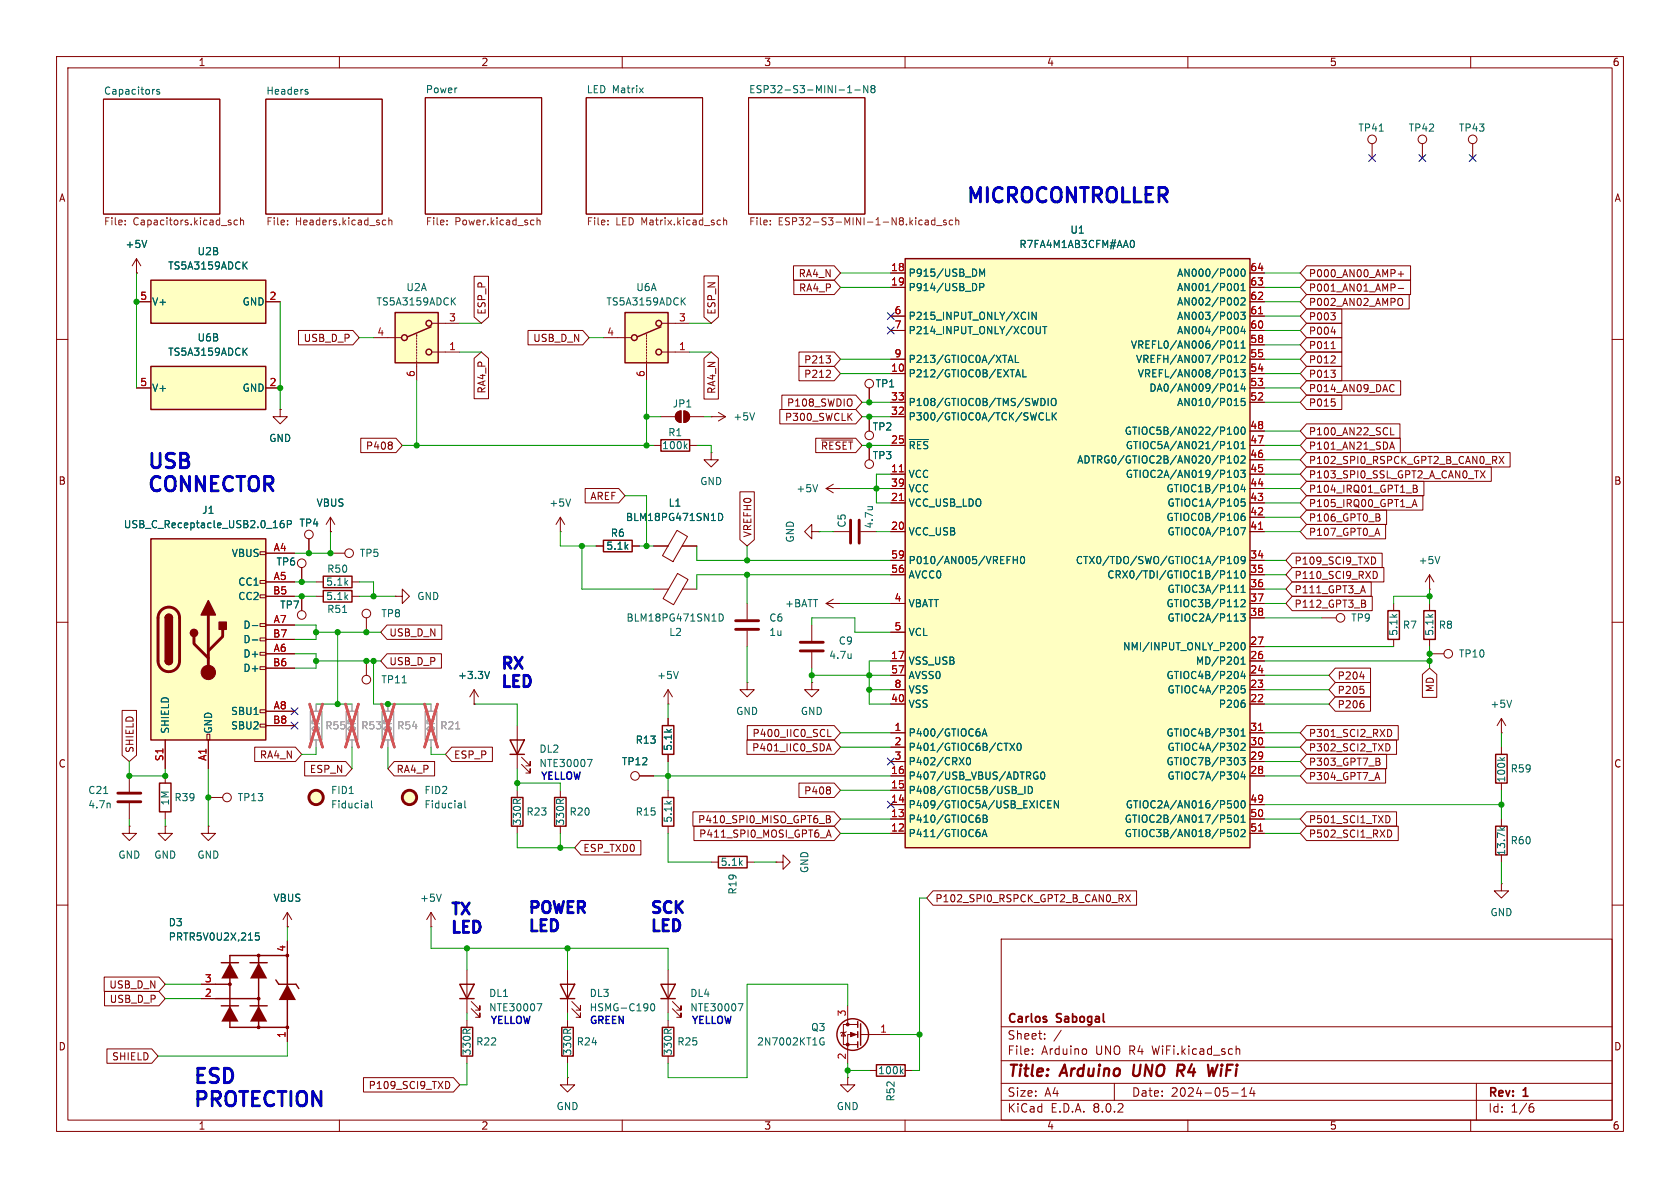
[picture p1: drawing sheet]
<svg xmlns="http://www.w3.org/2000/svg" width="297mm" height="210mm" viewBox="0 0 297 210" stroke-linecap="round" stroke-linejoin="round" font-family="sans-serif">
<defs><g id="words">
<g font-size="3.5" fill="#0000c2">
<text x="170.7" y="36.6">MICROCONTROLLER</text>
<text x="25.9" y="83.6">USB</text>
<text x="25.9" y="87.6">CONNECTOR</text>
<text x="34" y="192.3">ESD</text>
<text x="34" y="196.4">PROTECTION</text>
</g>
<g font-size="2.8" fill="#0000c2">
<text x="88.4" y="119">RX</text>
<text x="88.4" y="122.2">LED</text>
<text x="79.5" y="162.5">TX</text>
<text x="79.5" y="165.7">LED</text>
<text x="93.2" y="162.2">POWER</text>
<text x="93.2" y="165.4">LED</text>
<text x="114.8" y="162.2">SCK</text>
<text x="114.8" y="165.4">LED</text>
</g>
<g font-size="2.8" fill="#840000">
<text x="178" y="190.9">Title:</text>
<text x="187.7" y="190.9">Arduino</text>
<text x="201.1" y="190.9">UNO</text>
<text x="209.7" y="190.9">R4</text>
<text x="216" y="190.9">WiFi</text>
</g>
<g font-size="2.1" fill="#840000">
<text x="178" y="184">Sheet:</text>
<text x="178" y="181.2">Carlos</text>
<text x="186.9" y="181.2">Sabogal</text>
<text x="178" y="186.7">File:</text>
<text x="184.1" y="186.7">Arduino</text>
<text x="193.7" y="186.7">UNO R4</text>
<text x="204" y="186.7">WiFi.kicad_sch</text>
<text x="178" y="196.9">KiCad</text>
<text x="178" y="194.1">Size:</text>
<text x="184.7" y="194.1">A4</text>
<text x="185.7" y="196.9">E.D.A.</text>
<text x="193.3" y="196.9">8.0.2</text>
<text x="200" y="194.1">Date:</text>
<text x="207" y="194.1">2024-05-14</text>
<text x="263" y="194.3">Rev:</text>
<text x="263" y="196.9">Id:</text>
<text x="267.1" y="196.9">1/6</text>
<text x="269.4" y="194.3">1</text>
</g>
<g font-size="1.8" fill="#840000">
<text x="35" y="11.9">1</text>
<text x="85" y="11.9">2</text>
<text x="135" y="11.9">3</text>
<text x="185" y="11.9">4</text>
<text x="235" y="11.9">5</text>
<text x="285" y="11.9">6</text>
<text x="10.3" y="35.9">A</text>
<text x="285.3" y="35.9">A</text>
<text x="141.1" y="49.2">RA4_N</text>
<text x="141.2" y="51.8">RA4_P</text>
<text x="231.3" y="51.8">P001_AN01_AMP-</text>
<text x="231.3" y="49.2">P000_AN00_AMP+</text>
<text x="86" y="55.7" transform="rotate(-90 86 55.7)">ESP_P</text>
<text x="126.7" y="55.7" transform="rotate(-90 126.7 55.7)">ESP_N</text>
<text x="231.3" y="56.8">P003</text>
<text x="231.3" y="59.4">P004</text>
<text x="231.3" y="54.3">P002_AN02_AMPO</text>
<text x="53.6" y="60.6">USB_D_P</text>
<text x="94.2" y="60.6">USB_D_N</text>
<text x="142.1" y="64.5">P213</text>
<text x="231.3" y="61.9">P011</text>
<text x="231.3" y="64.5">P012</text>
<text x="86" y="69.7" transform="rotate(-90 86 69.7)">RA4_P</text>
<text x="126.7" y="69.7" transform="rotate(-90 126.7 69.7)">RA4_N</text>
<text x="142.1" y="67">P212</text>
<text x="231.3" y="69.5">P014_AN09_DAC</text>
<text x="231.3" y="67">P013</text>
<text x="138.7" y="74.6">P300_SWCLK</text>
<text x="139" y="72.1">P108_SWDIO</text>
<text x="231.3" y="72.1">P015</text>
<text x="231.3" y="77.2">P100_AN22_SCL</text>
<text x="64.6" y="79.7">P408</text>
<text x="231.3" y="79.7">P101_AN21_SDA</text>
<text x="231.3" y="82.2">P102_SPI0_RSPCK_GPT2_B_CAN0_RX</text>
<text x="10.3" y="85.9">B</text>
<text x="104.3" y="88.6">AREF</text>
<text x="231.3" y="87.3">P104_IRQ01_GPT1_B</text>
<text x="231.3" y="84.8">P103_SPI0_SSL_GPT2_A_CAN0_TX</text>
<text x="231.3" y="89.9">P105_IRQ00_GPT1_A</text>
<text x="285.3" y="85.9">B</text>
<text x="133" y="95.1" transform="rotate(-90 133 95.1)">VREFH0</text>
<text x="231.3" y="94.9">P107_GPT0_A</text>
<text x="231.3" y="92.4">P106_GPT0_B</text>
<text x="228.8" y="100">P109_SCI9_TXD</text>
<text x="228.8" y="107.6">P112_GPT3_B</text>
<text x="228.8" y="105.1">P111_GPT3_A</text>
<text x="228.8" y="102.6">P110_SCI9_RXD</text>
<text x="68.7" y="112.7">USB_D_N</text>
<text x="68.7" y="117.8">USB_D_P</text>
<text x="236.4" y="125.4">P206</text>
<text x="236.4" y="120.3">P204</text>
<text x="236.4" y="122.9">P205</text>
<text x="253.7" y="122.5" transform="rotate(-90 253.7 122.5)">MD</text>
<text x="132.9" y="130.5">P400_IIC0_SCL</text>
<text x="231.3" y="130.5">P301_SCI2_RXD</text>
<text x="10.3" y="135.9">C</text>
<text x="23.8" y="133.2" transform="rotate(-90 23.8 133.2)">SHIELD</text>
<text x="45.8" y="134.3">RA4_N</text>
<text x="54.7" y="136.8">ESP_N</text>
<text x="70" y="136.8">RA4_P</text>
<text x="80.2" y="134.3">ESP_P</text>
<text x="132.9" y="133">P401_IIC0_SDA</text>
<text x="231.3" y="135.6">P303_GPT7_B</text>
<text x="231.3" y="133">P302_SCI2_TXD</text>
<text x="285.3" y="135.9">C</text>
<text x="142.1" y="140.7">P408</text>
<text x="231.3" y="138.1">P304_GPT7_A</text>
<text x="123.3" y="145.7">P410_SPI0_MISO_GPT6_B</text>
<text x="123.5" y="148.3">P411_SPI0_MOSI_GPT6_A</text>
<text x="231.3" y="145.7">P501_SCI1_TXD</text>
<text x="231.3" y="148.3">P502_SCI1_RXD</text>
<text x="103" y="150.8">ESP_TXD0</text>
<text x="165.3" y="159.7">P102_SPI0_RSPCK_GPT2_B_CAN0_RX</text>
<text x="19.2" y="174.9">USB_D_N</text>
<text x="19.3" y="177.5">USB_D_P</text>
<text x="10.3" y="185.9">D</text>
<text x="285.3" y="185.9">D</text>
<text x="19.7" y="187.6">SHIELD</text>
<text x="65.1" y="192.7">P109_SCI9_TXD</text>
<text x="35" y="199.9">1</text>
<text x="85" y="199.9">2</text>
<text x="135" y="199.9">3</text>
<text x="185" y="199.9">4</text>
<text x="235" y="199.9">5</text>
<text x="285" y="199.9">6</text>
</g>
<g font-size="1.8" fill="#006464">
<text x="18.3" y="16.8">Capacitors</text>
<text x="47" y="16.8">Headers</text>
<text x="75.2" y="16.6">Power</text>
<text x="103.6" y="16.6">LED Matrix</text>
<text x="132.3" y="16.6">ESP32-S3-MINI-1-N8</text>
<text x="240" y="23.5">TP41</text>
<text x="248.9" y="23.5">TP42</text>
<text x="257.8" y="23.5">TP43</text>
<text x="189.1" y="41.5">U1</text>
<text x="22.1" y="44">+5V</text>
<text x="29.6" y="47.9">TS5A3159ADCK</text>
<text x="34.8" y="45.3">U2B</text>
<text x="180.1" y="44">R7FA4M1AB3CFM#AA0</text>
<text x="71.7" y="51.7">U2A</text>
<text x="112.4" y="51.7">U6A</text>
<text x="160.5" y="49.1">P915/USB_DM</text>
<text x="160.5" y="51.7">P914/USB_DP</text>
<text x="208" y="51.7">AN001/P001</text>
<text x="208" y="49.1">AN000/P000</text>
<text x="26.8" y="54.2">V+</text>
<text x="42.8" y="54.2">GND</text>
<text x="66.5" y="54.2">TS5A3159ADCK</text>
<text x="107.1" y="54.2">TS5A3159ADCK</text>
<text x="160.5" y="56.7">P215_INPUT_ONLY/XCIN</text>
<text x="160.5" y="59.3">P214_INPUT_ONLY/XCOUT</text>
<text x="208" y="59.3">AN004/P004</text>
<text x="208" y="56.7">AN003/P003</text>
<text x="208" y="54.2">AN002/P002</text>
<text x="29.6" y="63.1">TS5A3159ADCK</text>
<text x="34.8" y="60.6">U6B</text>
<text x="160.5" y="64.4">P213/GTIOC0A/XTAL</text>
<text x="199.8" y="61.8">VREFL0/AN006/P011</text>
<text x="200.7" y="64.4">VREFH/AN007/P012</text>
<text x="26.8" y="69.4">V+</text>
<text x="42.8" y="69.4">GND</text>
<text x="154.7" y="68.7">TP1</text>
<text x="160.5" y="66.9">P212/GTIOC0B/EXTAL</text>
<text x="160.5" y="72">P108/GTIOC0B/TMS/SWDIO</text>
<text x="201" y="66.9">VREFL/AN008/P013</text>
<text x="203.1" y="69.4">DA0/AN009/P014</text>
<text x="208" y="72">AN010/P015</text>
<text x="118" y="77.3">R1</text>
<text x="118.8" y="72.2">JP1</text>
<text x="129.5" y="74.5">+5V</text>
<text x="154.2" y="76.3">TP2</text>
<text x="160.5" y="74.5">P300/GTIOC0A/TCK/SWCLK</text>
<text x="198.7" y="77.1">GTIOC5B/AN022/P100</text>
<text x="47.5" y="78.3">GND</text>
<text x="116.9" y="79.6">100k</text>
<text x="154.2" y="81.4">TP3</text>
<text x="160.5" y="79.6">~{RES}</text>
<text x="190.3" y="82.1">ADTRG0/GTIOC2B/AN020/P102</text>
<text x="198.9" y="79.6">GTIOC5A/AN021/P101</text>
<text x="55.9" y="89.8">VBUS</text>
<text x="97" y="89.8">+5V</text>
<text x="118.1" y="89.8">L1</text>
<text x="123.7" y="86">GND</text>
<text x="140.7" y="87.2">+5V</text>
<text x="160.5" y="84.7">VCC</text>
<text x="160.5" y="89.8">VCC_USB_LDO</text>
<text x="160.5" y="87.2">VCC</text>
<text x="198.9" y="84.7">GTIOC2A/AN019/P103</text>
<text x="206.1" y="87.2">GTIOC1B/P104</text>
<text x="206.3" y="89.8">GTIOC1A/P105</text>
<text x="21.8" y="93.6">USB_C_Receptacle_USB2.0_16P</text>
<text x="35.6" y="91">J1</text>
<text x="52.8" y="93.3">TP4</text>
<text x="107.9" y="95.1">R6</text>
<text x="110.5" y="92.3">BLM18PG471SN1D</text>
<text x="149.7" y="93.4" transform="rotate(-90 149.7 93.4)">C5</text>
<text x="154.5" y="93.5" transform="rotate(-90 154.5 93.5)">4.7u</text>
<text x="160.5" y="94.8">VCC_USB</text>
<text x="206.1" y="92.3">GTIOC0B/P106</text>
<text x="206.3" y="94.8">GTIOC0A/P107</text>
<text x="40.9" y="98.7">VBUS</text>
<text x="48.8" y="100.2">TP6</text>
<text x="57.7" y="101.4">R50</text>
<text x="63.5" y="98.7">TP5</text>
<text x="107.1" y="97.4">5.1k</text>
<text x="140.6" y="96" transform="rotate(-90 140.6 96)">GND</text>
<text x="160.5" y="99.9">P010/AN005/VREFH0</text>
<text x="190.1" y="99.9">CTX0/TDO/SWO/GTIOC1A/P109</text>
<text x="250.7" y="99.9">+5V</text>
<text x="42" y="103.7">CC1</text>
<text x="42" y="106.3">CC2</text>
<text x="49.4" y="107.8">TP7</text>
<text x="57.6" y="103.7">5.1k</text>
<text x="57.6" y="106.3">5.1k</text>
<text x="73.7" y="106.3">GND</text>
<text x="138.7" y="107.5">+BATT</text>
<text x="160.5" y="107.5">VBATT</text>
<text x="160.5" y="102.5">AVCC0</text>
<text x="195.7" y="102.5">CRX0/TDI/GTIOC1B/P110</text>
<text x="206.1" y="107.5">GTIOC3B/P112</text>
<text x="206.3" y="105">GTIOC3A/P111</text>
<text x="42.9" y="111.4">D-</text>
<text x="42.9" y="113.9">D-</text>
<text x="57.7" y="108.6">R51</text>
<text x="67.3" y="109.3">TP8</text>
<text x="110.7" y="110.1">BLM18PG471SN1D</text>
<text x="118.2" y="112.6">L2</text>
<text x="135.9" y="110.1">C6</text>
<text x="135.9" y="112.6">1u</text>
<text x="160.5" y="112.6">VCL</text>
<text x="206.3" y="110.1">GTIOC2A/P113</text>
<text x="238.8" y="110.1">TP9</text>
<text x="247.2" y="112.5" transform="rotate(-90 247.2 112.5)">5.1k</text>
<text x="247.9" y="111.4">R7</text>
<text x="253.6" y="112.5" transform="rotate(-90 253.6 112.5)">5.1k</text>
<text x="254.3" y="111.4">R8</text>
<text x="42.9" y="116.4">D+</text>
<text x="42.9" y="119">D+</text>
<text x="146.5" y="116.7">4.7u</text>
<text x="148.2" y="114.1">C9</text>
<text x="160.5" y="117.7">VSS_USB</text>
<text x="198.4" y="115.2">NMI/INPUT_ONLY_P200</text>
<text x="211.3" y="117.7">MD/P201</text>
<text x="257.8" y="116.4">TP10</text>
<text x="67.3" y="121">TP11</text>
<text x="80.9" y="120.2">+3.3V</text>
<text x="116.1" y="120.2">+5V</text>
<text x="160.5" y="125.3">VSS</text>
<text x="160.5" y="120.2">AVSS0</text>
<text x="160.5" y="122.8">VSS</text>
<text x="206.1" y="120.2">GTIOC4B/P204</text>
<text x="206.3" y="122.8">GTIOC4A/P205</text>
<text x="215.4" y="125.3">P206</text>
<text x="263.4" y="125.3">+5V</text>
<text x="30.1" y="129.8" transform="rotate(-90 30.1 129.8)">SHIELD</text>
<text x="37.7" y="129.8" transform="rotate(-90 37.7 129.8)">GND</text>
<text x="40.8" y="126.6">SBU1</text>
<text x="40.8" y="129.1">SBU2</text>
<text x="112.3" y="131.7">R13</text>
<text x="130" y="126.6">GND</text>
<text x="141.5" y="126.6">GND</text>
<text x="160.5" y="130.4">P400/GTIOC6A</text>
<text x="206.1" y="130.4">GTIOC4B/P301</text>
<text x="95.3" y="133.3">DL2</text>
<text x="95.3" y="135.8">NTE30007</text>
<text x="109.8" y="135.5">TP12</text>
<text x="119" y="132.8" transform="rotate(-90 119 132.8)">5.1k</text>
<text x="160.5" y="132.9">P401/GTIOC6B/CTX0</text>
<text x="160.5" y="135.5">P402/CRX0</text>
<text x="206.1" y="135.5">GTIOC7B/P303</text>
<text x="206.3" y="132.9">GTIOC4A/P302</text>
<text x="267" y="136.8">R59</text>
<text x="15.5" y="140.6">C21</text>
<text x="15.5" y="143.1">4.7n</text>
<text x="30.1" y="142.5" transform="rotate(-90 30.1 142.5)">1M</text>
<text x="30.7" y="141.8">R39</text>
<text x="41.9" y="141.8">TP13</text>
<text x="58.4" y="140.6">FID1</text>
<text x="58.4" y="143.1">Fiducial</text>
<text x="74.9" y="140.6">FID2</text>
<text x="74.9" y="143.1">Fiducial</text>
<text x="160.5" y="143.1">P409/GTIOC5A/USB_EXICEN</text>
<text x="160.5" y="140.6">P408/GTIOC5B/USB_ID</text>
<text x="160.5" y="138">P407/USB_VBUS/ADTRG0</text>
<text x="198.9" y="143.1">GTIOC2A/AN016/P500</text>
<text x="206.3" y="138">GTIOC7A/P304</text>
<text x="266.3" y="138.4" transform="rotate(-90 266.3 138.4)">100k</text>
<text x="92.3" y="146" transform="rotate(-90 92.3 146)">330R</text>
<text x="93" y="144.4">R23</text>
<text x="99.9" y="146" transform="rotate(-90 99.9 146)">330R</text>
<text x="100.6" y="144.4">R20</text>
<text x="112.3" y="144.4">R15</text>
<text x="119" y="145.5" transform="rotate(-90 119 145.5)">5.1k</text>
<text x="160.5" y="148.2">P411/GTIOC6A</text>
<text x="160.5" y="145.6">P410/GTIOC6B</text>
<text x="198.7" y="145.6">GTIOC2B/AN017/P501</text>
<text x="198.7" y="148.2">GTIOC3B/AN018/P502</text>
<text x="267" y="149.5">R60</text>
<text x="20.8" y="152">GND</text>
<text x="27.2" y="152">GND</text>
<text x="34.8" y="152">GND</text>
<text x="127.3" y="153.3">5.1k</text>
<text x="143.1" y="154.4" transform="rotate(-90 143.1 154.4)">GND</text>
<text x="266.3" y="151.4" transform="rotate(-90 266.3 151.4)">13.7k</text>
<text x="48.2" y="159.6">VBUS</text>
<text x="74.2" y="159.6">+5V</text>
<text x="130.4" y="158.2" transform="rotate(-90 130.4 158.2)">R19</text>
<text x="29.7" y="163.9">D3</text>
<text x="29.7" y="166.5">PRTR5V0U2X,215</text>
<text x="263.4" y="162.2">GND</text>
<text x="86.4" y="176.4">DL1</text>
<text x="86.4" y="179">NTE30007</text>
<text x="104.1" y="179">HSMG-C190</text>
<text x="104.1" y="176.4">DL3</text>
<text x="121.9" y="176.4">DL4</text>
<text x="121.9" y="179">NTE30007</text>
<text x="84.1" y="185">R22</text>
<text x="101.9" y="185">R24</text>
<text x="119.6" y="185">R25</text>
<text x="133.7" y="185">2N7002KT1G</text>
<text x="143.3" y="182.5">Q3</text>
<text x="83.4" y="186.7" transform="rotate(-90 83.4 186.7)">330R</text>
<text x="101.2" y="186.7" transform="rotate(-90 101.2 186.7)">330R</text>
<text x="119" y="186.7" transform="rotate(-90 119 186.7)">330R</text>
<text x="155.2" y="190.1">100k</text>
<text x="98.3" y="196.4">GND</text>
<text x="147.8" y="196.4">GND</text>
<text x="158.3" y="194.8" transform="rotate(-90 158.3 194.8)">R52</text>
</g>
<g font-size="1.8" fill="#725600">
<text x="18.3" y="40.2">File:</text>
<text x="23.5" y="40.2">Capacitors.kicad_sch</text>
<text x="47" y="40.2">File:</text>
<text x="52.2" y="40.2">Headers.kicad_sch</text>
<text x="75.2" y="40.2">File:</text>
<text x="80.4" y="40.2">Power.kicad_sch</text>
<text x="103.6" y="40.2">File:</text>
<text x="108.9" y="40.2">LED Matrix.kicad_sch</text>
<text x="132.3" y="40.2">File:</text>
<text x="137.6" y="40.2">ESP32-S3-MINI-1-N8.kicad_sch</text>
</g>
<g font-size="1.8" fill="#a90000">
<text x="24.7" y="53.1">5</text>
<text x="47.6" y="53.1">2</text>
<text x="157.4" y="48">18</text>
<text x="157.4" y="50.5">19</text>
<text x="220.9" y="53.1">62</text>
<text x="220.9" y="50.5">63</text>
<text x="220.9" y="48">64</text>
<text x="66.6" y="59.4">4</text>
<text x="79.3" y="56.9">3</text>
<text x="107.2" y="59.4">4</text>
<text x="119.9" y="56.9">3</text>
<text x="158" y="55.6">6</text>
<text x="158" y="58.2">7</text>
<text x="220.9" y="58.2">60</text>
<text x="220.9" y="55.6">61</text>
<text x="79.3" y="62">1</text>
<text x="119.9" y="62">1</text>
<text x="157.4" y="65.8">10</text>
<text x="158" y="63.2">9</text>
<text x="220.9" y="65.8">54</text>
<text x="220.9" y="63.2">55</text>
<text x="220.9" y="60.7">58</text>
<text x="24.7" y="68.3">5</text>
<text x="47.6" y="68.3">2</text>
<text x="73.4" y="66.7" transform="rotate(-90 73.4 66.7)">6</text>
<text x="114" y="66.7" transform="rotate(-90 114 66.7)">6</text>
<text x="157.4" y="70.9">33</text>
<text x="220.9" y="70.9">52</text>
<text x="220.9" y="68.3">53</text>
<text x="157.4" y="73.4">32</text>
<text x="220.9" y="75.9">48</text>
<text x="157.4" y="83.6">11</text>
<text x="157.4" y="78.5">25</text>
<text x="220.9" y="83.6">45</text>
<text x="220.9" y="81">46</text>
<text x="220.9" y="78.5">47</text>
<text x="157.4" y="88.6">21</text>
<text x="157.4" y="86.1">39</text>
<text x="220.9" y="88.6">43</text>
<text x="220.9" y="86.1">44</text>
<text x="157.4" y="93.7">20</text>
<text x="220.9" y="93.7">41</text>
<text x="220.9" y="91.2">42</text>
<text x="48.3" y="97.5">A4</text>
<text x="157.4" y="101.3">56</text>
<text x="157.4" y="98.8">59</text>
<text x="220.9" y="98.8">34</text>
<text x="220.9" y="101.3">35</text>
<text x="48.2" y="105.2">B5</text>
<text x="48.3" y="102.6">A5</text>
<text x="158" y="106.4">4</text>
<text x="220.9" y="103.9">36</text>
<text x="220.9" y="106.4">37</text>
<text x="48.2" y="112.8">B7</text>
<text x="48.3" y="110.2">A7</text>
<text x="158" y="111.5">5</text>
<text x="220.9" y="109">38</text>
<text x="48.2" y="117.9">B6</text>
<text x="48.3" y="115.3">A6</text>
<text x="157.4" y="116.6">17</text>
<text x="157.4" y="119.1">57</text>
<text x="220.9" y="119.1">24</text>
<text x="220.9" y="116.6">26</text>
<text x="220.9" y="114">27</text>
<text x="48.3" y="125.5">A8</text>
<text x="157.4" y="124.2">40</text>
<text x="158" y="121.7">8</text>
<text x="220.9" y="124.2">22</text>
<text x="220.9" y="121.7">23</text>
<text x="48.2" y="128">B8</text>
<text x="158" y="129.3">1</text>
<text x="158" y="131.8">2</text>
<text x="220.9" y="131.8">30</text>
<text x="220.9" y="129.3">31</text>
<text x="29" y="134.7" transform="rotate(-90 29 134.7)">S1</text>
<text x="36.6" y="134.6" transform="rotate(-90 36.6 134.6)">A1</text>
<text x="157.4" y="136.9">16</text>
<text x="158" y="134.4">3</text>
<text x="220.9" y="136.9">28</text>
<text x="220.9" y="134.4">29</text>
<text x="157.4" y="142">14</text>
<text x="157.4" y="139.4">15</text>
<text x="220.9" y="142">49</text>
<text x="157.4" y="147.1">12</text>
<text x="157.4" y="144.5">13</text>
<text x="220.9" y="144.5">50</text>
<text x="220.9" y="147.1">51</text>
<text x="36.1" y="173.7">3</text>
<text x="50.5" y="168.3" transform="rotate(-90 50.5 168.3)">4</text>
<text x="36.1" y="176.3">2</text>
<text x="149.6" y="179.8" transform="rotate(-90 149.6 179.8)">3</text>
<text x="50.5" y="183.6" transform="rotate(-90 50.5 183.6)">1</text>
<text x="155.5" y="182.6">1</text>
<text x="149.6" y="187.4" transform="rotate(-90 149.6 187.4)">2</text>
</g>
<text font-size="1.8" fill="#009600" x="145" y="79.7">~{RESET}</text>
<g font-size="1.8" fill="#989898">
<text x="56.7" y="129.5" transform="rotate(-90 56.7 129.5)">0R</text>
<text x="57.4" y="129.1">R55</text>
<text x="63.1" y="129.5" transform="rotate(-90 63.1 129.5)">0R</text>
<text x="63.8" y="129.1">R53</text>
<text x="69.4" y="129.5" transform="rotate(-90 69.4 129.5)">0R</text>
<text x="70.1" y="129.1">R54</text>
<text x="77.1" y="129.5" transform="rotate(-90 77.1 129.5)">0R</text>
<text x="77.7" y="129.1">R21</text>
</g>
<g font-size="1.8" fill="#0000c2">
<text x="95.5" y="138.2">YELLOW</text>
<text x="86.6" y="181.4">YELLOW</text>
<text x="104.1" y="181.4">GREEN</text>
<text x="122.2" y="181.4">YELLOW</text>
</g>
</g></defs>
<g fill="none" stroke="#840000" stroke-width=".18">
<path d="M10 10h277v190h-277zM12 12h273v186h-273zM18.3 17.5h20.6v20.3h-20.6zM47 17.5h20.6v20.3h-20.6zM60 10v2M75.2 17.3h20.6v20.5h-20.6zM103.6 17.3h20.6v20.5h-20.6zM110 10v2M132.3 17.3h20.6v20.5h-20.6zM160 10v2M210 10v2M260 10v2"/>
<path d="M10 60h2M285 60h2M116.8 73.7h2.6M119.7 72.9l.7-.3v2.1a1.02 1.02 0 0 1-.9-.7 1.02 1.02 0 0 1 .2-1.1zM120.9 72.6a1.02 1.02 0 0 1 1 1.1 1.02 1.02 0 0 1-1 1zM121.9 73.7h2.6M10 110h2M64.8 116.8v2.6M285 110h2M22.9 137.2v2.8M29.2 137.2v1.2M10 160h2"/>
<path d="M22.9 146.1v1.2h1.2l-1.2 1.3-1.3-1.3h1.3M22.9 146.1h.1M22.9 142v2.8M29.2 143.5v1.3M285 160h2M177 166h108v32h-108zM60 198v2M110 198v2M160 198v2M177 194.5h108M177 191.5h108M177 187.5h108"/>
<path d="M177 181.5h108M182.5 186.3v.1M182.5 185.5v.1M184.7 183.6v.1M184.7 182.8v.1M187.6 182.1l-1.3 2M191.8 185.4l.3 .3v.4l-.3 .3M197 191.5v3M210 198v2M217.7 193.2h1.2M218.6 185.5h.5l.1 .9M219.5 193.8h.9"/>
<path d="M219.5 192.7l.5-.4v1.5M221.3 192.2l-.3 1.1h.9M221.7 192.8v1M260 198v2M261 191.5v6.5M270.6 195.7h.3l.3 .3-.1 .5-.5 .1M271 195.1l-.4 .1"/>
<circle cx="64.8" cy="120.1" r=".76"/>
</g>
<path d="M200.5 188.2l-.2 1.6 .3 .4M208.3 188.2h.8M208.7 189.3l.5 .9M209.1 189.2l-.9 .1M215.3 188.2l-.8 2-.2-1.4" fill="none" stroke="#840000" stroke-width=".4"/>
<g fill="none" stroke="#006464" stroke-width=".18">
<path d="M27.2 15.8h.1M28.2 15.9l-.3-.1-.2 .2 .1 .2 .4 .1v.3h-.5M54.1 16.2l.3 .1 .1 .2-.2 .2h-.3M54.1 15.8l.3 .1M113 15.6l.7 .8M113.7 15.6l-.7 .8M149.9 16.4h.7M149.9 15.5l.3-.4v1.3M151.1 15.9h1M153.4 15.1v1.3l-.7-1.3v1.3M154.2 15.7l-.2 .2v.4l.2 .1 .4-.1 .1-.1v-.3l-.3-.2M154.2 15.7l-.2-.3 .2-.3 .4 .1 .1 .2-.3 .3"/>
<path d="M154.2 15.7h.2M71.1 120.7h.7M18.3 140.3h.8M19.4 142l.1 .8"/>
</g>
<g fill="none" stroke="#725600" stroke-width=".18">
<path d="M22.1 39.6v.2M22.1 39v.1M40.7 39.3l.2 .2-.2 .3M40.7 38.9l.1 .1M42 39l-.4-.1-.2 .2 .1 .6h.5M42.5 39l.2-.1 .3 .1 .1 .8M42.5 38.5v1.3M50.8 39.6v.2M50.8 39v.1M67.7 39.7h.5M67.7 39h.5M68.7 39l.2-.1 .3 .1 .1 .8"/>
<path d="M68.7 38.5v1.3M79 39.6v.2M79 39v.1M94.3 38.9l.1 .1M94.4 39.7l-.1 .1M94.9 39l.2-.1 .3 .1 .1 .8M94.9 38.5v1.3M107.5 39.6v.2M107.5 39v.1M127 38.9l.4 .1M127.4 39.7l-.4 .1M127.9 39l.2-.1 .3 .1 .1 .8"/>
<path d="M127.9 38.5v1.3M136.2 39.6v.2M136.2 39v.1M163.6 39h.5v.8M164.1 39.2l-.4 .1-.2 .2 .2 .3 .4-.1M165.3 39l-.4-.1-.2 .2 .1 .6h.5M165.3 38.5v1.3M165.6 39.9h.9M167.3 39l-.3-.1-.2 .2v.2l.5 .1v.3h-.5M168.4 39l-.3-.1-.3 .2 .1 .6h.5M169 39l.1-.1 .3 .1 .1 .8M169 38.5v1.3"/>
</g>
<g fill="#840000" stroke="#840000" stroke-width=".18">
<path d="M119.7 72.9l.7-.3v2.1a1.02 1.02 0 0 1-.9-.7 1.02 1.02 0 0 1 .2-1.1z"/>
<path d="M120.9 72.6a1.02 1.02 0 0 1 1 1.1 1.02 1.02 0 0 1-1 1z"/>
</g>
<path d="M67.6 125.7h2v5.1h-2z" fill="none" stroke="#a1a1a1" stroke-width=".25"/>
<path d="M68.6 124.5v1.2M68.6 130.8v1.3" fill="none" stroke="#a1a1a1" stroke-width=".18"/>
<path d="M67.4 124.5l2.3 7.6M69.7 124.5l-2.3 7.6" fill="none" stroke="#e65255" stroke-width=".46"/>
<path d="M28.2 138.4h2v5.1h-2z" fill="none" stroke="#840000" stroke-width=".25"/>
<path d="M20.8 141.7h4.1M20.8 140.2h4.1" fill="none" stroke="#840000" stroke-width=".51"/>
<path d="M160 45.7h61v104.2h-61z" fill="#ffffc2"/>
<path d="M160 45.7h61v104.2h-61z" fill="none" stroke="#800000" stroke-width=".25"/>
<g fill="none" stroke="#840000" stroke-width=".18">
<path d="M24.1 48.3h.1M24.1 45.7l-.7 1.3M24.1 45.7v2.6M24.1 45.7l.8 1.3M157.5 48.3h2.5M157.5 50.8h2.5M157.5 55.9h2.5M157.5 58.4h2.5M221 48.3h2.5M221 50.8h2.5M221 55.9h2.5M221 58.4h2.5"/>
<path d="M221 53.3h2.5M49.5 72.4v1.3h1.3l-1.3 1.2-1.2-1.2h1.2M49.5 72.4h.1M115.6 78.7h1.2M121.9 78.7h1.3M157.5 66h2.5M157.5 78.7h2.5M157.5 73.7h2.5M157.5 71.1h2.5M157.5 63.5h2.5M221 66h2.5M221 78.7h2.5"/>
<path d="M221 71.1h2.5M221 76.2h2.5M221 68.6h2.5M221 63.5h2.5M221 61h2.5M157.5 83.8h2.5M157.5 94h2.5M157.5 88.9h2.5M157.5 99.1h2.5M157.5 86.4h2.5M221 83.8h2.5M221 94h2.5"/>
<path d="M221 88.9h2.5M221 99.1h2.5M221 86.4h2.5M221 91.4h2.5M221 81.3h2.5M157.5 116.8h2.5M157.5 119.4h2.5M157.5 101.6h2.5M157.5 106.7h2.5M157.5 111.8h2.5M221 116.8h2.5M221 119.4h2.5"/>
<path d="M221 114.3h2.5M221 101.6h2.5M221 104.1h2.5M221 106.7h2.5M221 109.2h2.5M233.7 109.2h2.5M143.5 120.7v1.2h1.3l-1.3 1.3-1.3-1.3h1.3M143.5 120.7h.1M157.5 129.5h2.5M157.5 139.7h2.5M157.5 137.2h2.5M157.5 132.1h2.5"/>
<path d="M157.5 124.5h2.5M157.5 121.9h2.5M157.5 134.6h2.5M221 129.5h2.5M221 137.2h2.5M221 132.1h2.5M221 124.5h2.5M221 121.9h2.5M221 134.6h2.5M29.2 146.1v1.2h1.3l-1.3 1.3-1.3-1.3h1.3M29.2 146.1h.1M36.8 146.1v1.2h1.3l-1.3 1.3-1.2-1.3h1.2"/>
<path d="M36.8 146.1h.1M125.7 152.4h1.3M132.1 152.4h1.2M137.2 152.4h1.2v-1.3l1.3 1.3-1.3 1.3v-1.3M137.2 152.4h.1M157.5 147.3h2.5M157.5 144.8h2.5M157.5 142.2h2.5M221 147.3h2.5M221 144.8h2.5M221 142.2h2.5M50.8 163.8h.1"/>
<path d="M50.8 161.3l-.8 1.3M50.8 161.3v2.5M50.8 161.3l.8 1.3M100.3 171.5v7.6M101.1 178.3l1.5 1.5v-.7v.7h-.7M101.1 177l1.5 1.6v-.8v.8h-.7M118.1 171.5v7.6M118.9 178.3l1.5 1.5v-.7v.7h-.8M118.9 177l1.5 1.6v-.8v.8h-.8M149.9 177.8v3.3M82.5 180.3v1.3M82.5 186.7v1.3"/>
<path d="M100.3 190.5v1.3h1.3l-1.3 1.2-1.2-1.2h1.2M100.3 190.5h.1M100.3 180.3v1.3M100.3 186.7v1.3M118.1 180.3v1.3M118.1 186.7v1.3M149.1 182.5l.4 .6h-.8zM149.6 182.4l-.1 .1h-.8l-.1 .1M149.9 190.5v1.3h1.2l-1.2 1.2-1.3-1.2h1.3M149.9 190.5h.1M151.6 182.9h-1.7v5.1M151.6 181.1h-2.5v3.6h2.5"/>
<path d="M152.1 182.9h5.4M153.7 189.2h1.2M160 189.2h1.3"/>
<circle cx="237" cy="109.2" r=".76"/>
</g>
<g fill="none" stroke="#006464" stroke-width=".18">
<path d="M25.9 42.5l-.4 1.3M173.2 48.8v-1.2l.4 .9 .5-.9v1.2M173.2 50.8l.6-.1 .1-.2v-.3l-.7-.1v1.3M183.2 55.2v1.3l-.7-1.3v1.3M184.3 57.7h.8M184.7 57.7v1.3M200.1 42.5a.68 .68 0 0 1 .5 .6 .68 .68 0 0 1-.5 .7M218.3 50.4l.2-.3a.68 .68 0 0 1 .4 .6 .68 .68 0 0 1-.4 .7l-.2-.3M218.5 47.6a.68 .68 0 0 1 .4 .6 .68 .68 0 0 1-.4 .6M218.5 52.6a.68 .68 0 0 1 .4 .7 .68 .68 0 0 1-.4 .6M218.5 55.2a.68 .68 0 0 1 .4 .6 .68 .68 0 0 1-.4 .7M218.5 57.7a.68 .68 0 0 1 .4 .7 .68 .68 0 0 1-.4 .6"/>
<path d="M219.3 55.2h.8l-.4 .5 .4 .1v.5l-.2 .2-.6-.2M219.4 52.8l.5-.2 .2 .4-.8 .9h.8M219.4 50.5l.4-.4v1.3M219.4 51.4h.7M219.6 47.6h.1a.68 .68 0 0 1 .4 .6 .68 .68 0 0 1-.4 .6 .84 .84 0 0 1-.1-1.2zM219.7 57.7l-.3 .9h.8M220 58.2v.8M121.1 78.8l.4 .5M121.5 78.5l-.5 .5M160.8 77.7h3.3M178.2 64.1l.4-1.3 .5 1.3M178.3 63.7h.7"/>
<path d="M179.5 62.8v1.3h.6M179.6 66.6l.4-1.3 .4 1.3M179.7 66.3h.6M180.8 65.3v1.3h.6M184 70.4a.64 .64 0 0 1 .8 .7 .64 .64 0 0 1-.8 .6M184.2 73l.3 .1M184.5 74.1l-.3 .1M185 73v1.2h.6M185.3 70.4v1.3M185.9 70.6l.2-.2a.43 .43 0 0 1 .6 .5v.4a.42 .42 0 0 1-.4 .4 .42 .42 0 0 1-.5-.4zM186 73v1.2M186.2 73.5l.6 .7"/>
<path d="M186.8 73l-.8 .7M217 79.3h.7M217 76.8h.7M217.3 60.3a.68 .68 0 0 1 .4 .6 .68 .68 0 0 1-.4 .6M217.6 68l.1 .4-.1 .6M218.2 66.6h.7M218.2 71.7h.7M218.2 60.6l.4-.3v1.2M218.2 63.2l.4-.4v1.3M218.2 65.7l.4-.4v1.3M218.2 68.3l.4-.4v1.3M218.2 69.2h.7"/>
<path d="M218.2 64.1h.7M218.2 61.5h.7M218.4 75.6l.1-.1a.68 .68 0 0 1 .4 .6 .68 .68 0 0 1-.4 .7 .84 .84 0 0 1-.1-1.2zM218.4 78.1l.1-.1a.68 .68 0 0 1 .4 .7 .68 .68 0 0 1-.4 .6 .84 .84 0 0 1-.1-1.2zM219.3 65.3h.8l-.4 .5 .4 .2v.5l-.2 .1-.6-.1M219.4 62.9l.5-.1 .2 .4-.8 .9h.8M219.4 60.6l.4-.3v1.2M219.4 78.4l.4-.4v1.3M219.4 79.3h.7M219.4 61.5h.7M219.6 75.6l.1-.1a.68 .68 0 0 1 .4 .6 .68 .68 0 0 1-.4 .7 .84 .84 0 0 1-.1-1.2zM219.7 67.8l-.3 .9h.8"/>
<path d="M220 68.3v.9M220.1 70.4h-.6l-.1 .6 .2-.1 .4 .1 .1 .2v.4l-.2 .1-.5-.1M178 98.4h.6M179.1 98.4v1.2M179.1 99h.8M179.9 98.4v1.2M180.5 98.5l.2-.1a.68 .68 0 0 1 .4 .6 .68 .68 0 0 1-.4 .6l-.2-.1-.1-.3zM217 99.6h.7M217 81l.3-.4v1.3M217 98.7l.3-.3v1.2M217 81.9h.7M218.4 80.7l.1-.1a.68 .68 0 0 1 .4 .6 .68 .68 0 0 1-.4 .7 .84 .84 0 0 1-.1-1.2z"/>
<path d="M218.4 83.2l.1-.1a.68 .68 0 0 1 .4 .7 .68 .68 0 0 1-.4 .6 .84 .84 0 0 1-.1-1.2zM218.4 98.4h.1a.68 .68 0 0 1 .4 .6 .68 .68 0 0 1-.4 .6 .84 .84 0 0 1-.1-1.2zM219.3 83.1h.8l-.4 .5 .4 .1v.6l-.2 .1-.6-.1M219.3 93.3h.9l-.6 1.3M219.4 80.7l.5-.1 .2 .4-.8 .9h.8M219.7 85.6l-.3 .9h.8M220 90.7l-.4 .1a.86 .86 0 0 0 0 1.2l.5-.1v-.4l-.2-.3-.4 .1-.1 .2M220 86.1v.8M220.1 88.2h-.6l-.1 .6 .2-.1 .4 .1 .1 .1v.5l-.2 .1-.5-.1M220.1 98.9l-.2 .3-.4-.1-.1-.2 .1-.5h.4l.2 .1a.84 .84 0 0 1-.3 1.1h-.3M217 102.2h.7M217.1 101.2l.2-.3v1.3"/>
<path d="M218.2 102.2h.7M218.2 101.3l.4-.4v1.3M219.3 108.5h.8l-.4 .5 .4 .1v.6l-.2 .1-.6-.1M219.4 106.1l.5-.1 .2 .4-.8 .9h.8M219.4 117.4h.7M219.4 103.8l.4-.4v1.3M219.4 116.5l.4-.4v1.3M219.4 104.7h.7M219.6 101l.1-.1a.68 .68 0 0 1 .4 .6 .68 .68 0 0 1-.4 .7 .84 .84 0 0 1-.1-1.2zM219.6 113.7l.1-.1a.68 .68 0 0 1 .4 .6 .68 .68 0 0 1-.4 .7 .84 .84 0 0 1-.1-1.2zM219.7 118.6l-.3 .9h.8M220 119.1v.9"/>
<path d="M169.6 133.9l.8 1.3M170.4 133.9l-.8 1.3M171 134.1l.2-.2a.68 .68 0 0 1 .4 .7 .68 .68 0 0 1-.4 .6l-.2-.1-.2-.4zM173.6 130.1l.5-1.3 .4 1.3M173.8 129.8h.6M178.5 131.4l.9 1.3M179.4 131.4l-.9 1.3M179.9 131.5l.2-.1a.68 .68 0 0 1 .4 .6 .68 .68 0 0 1-.4 .7l-.2-.2-.1-.3zM181.2 139v1.3M181.8 139a.64 .64 0 0 1 .7 .6 .64 .64 0 0 1-.7 .7zM183.2 137.2h.3l-.1 .5h-.5l-.1-.3M183.4 136.5h-.5l-.1 .3"/>
<path d="M184.2 136.5h.1a.68 .68 0 0 1 .4 .6 .68 .68 0 0 1-.4 .6 .84 .84 0 0 1-.1-1.2zM218.7 128.9l.2 .4-.2 .8M219.3 133.9h.8l-.4 .5 .4 .1v.6l-.2 .1-.6-.1M219.4 131.5l.5-.1 .2 .4-.8 .9h.8M219.4 129.2l.4-.4v1.3M219.4 130.1h.7M219.7 136.4l-.3 .9h.8M220 124.3l.1 .2-.1 .5M220 136.9v.8M220.1 121.2h-.6l-.1 .6 .2-.1 .4 .1 .1 .2v.4l-.2 .1-.5-.1M173.6 147.9l.5-1.3 .4 1.3M173.8 147.5h.6"/>
<path d="M173.8 144.1h.4l.3 .2-.3 .4 .3 .1v.3l-.2 .3h-.5zM173.8 144.7h.4M179.9 140.4h1M185.2 142.2h.5M185.8 141.5h-.6v1.3h.6M187.1 141.5v1.3l-.7-1.3v1.3M217 144.1h.7M217 146.6h.7M217.2 144.6h.3l.2 .2-.1 .5-.4 .1M217.5 147.1l.2 .3v.3l-.2 .2M218.4 144.2l.1-.1a.68 .68 0 0 1 .4 .6 .68 .68 0 0 1-.4 .7 .84 .84 0 0 1-.1-1.2zM218.4 141.6l.1-.1a.68 .68 0 0 1 .4 .7 .68 .68 0 0 1-.4 .6 .84 .84 0 0 1-.1-1.2z"/>
<path d="M218.4 146.7l.1-.1a.68 .68 0 0 1 .4 .7 .68 .68 0 0 1-.4 .6 .84 .84 0 0 1-.1-1.2zM219.4 145.4h.7M219.4 146.8l.5-.2 .2 .4-.8 .9h.8M219.4 144.5l.4-.4v1.3M219.6 141.6l.1-.1a.68 .68 0 0 1 .4 .7 .68 .68 0 0 1-.4 .6 .84 .84 0 0 1-.1-1.2zM115.1 177.5l.2-.1a.68 .68 0 0 1 .5 .7 .68 .68 0 0 1-.5 .6l-.2-.1-.1-.4zM130.5 177.4h.8l-.5 1.3M145.5 184.2h.2l-.1 .5h-.3l-.3-.2M145.6 183.5h-.3l-.3 .1M159.3 189.3l.4 .5M159.7 189l-.5 .4"/>
</g>
<path d="M222.5 55.5h.7M159 83.4h.7M159 88.5h.7M222.5 93.6h.7M222.5 129.1h.7M222.5 146.9h.7" fill="none" stroke="#a90000" stroke-width=".18"/>
<g fill="none" stroke="#840000" stroke-width=".25">
<path d="M116.8 77.7h5.1v2.1h-5.1zM127 151.4h5.1v2h-5.1zM99.1 174h2.5l-1.3 2.5zM99.1 176.5h2.5M116.8 174h2.6l-1.3 2.5zM116.8 176.5h2.6M81.5 181.6h2.1v5.1h-2.1zM99.3 181.6h2v5.1h-2zM117.1 181.6h2v5.1h-2zM151.6 180.6v1M151.6 182.4v1M151.6 184.2v1"/>
<path d="M152.1 181v3.8M154.9 188.2h5.1v2h-5.1z"/>
<circle cx="150.7" cy="182.9" r="2.79"/>
</g>
<g fill="#840000" stroke="#840000" stroke-width=".18">
<path d="M150.4 182.5l1 .4-1 .4z"/>
<circle cx="149.9" cy="184.7" r=".25"/>
<circle cx="149.9" cy="181.1" r=".25"/>
</g>
<path d="M26.7 49.5h20.3v7.7h-20.3z" fill="#ffffc2"/>
<path d="M26.7 49.5h20.3v7.7h-20.3zM245.4 108h2v5h-2z" fill="none" stroke="#840000" stroke-width=".25"/>
<g fill="none" stroke="#840000" stroke-width=".18">
<path d="M24.1 53.3h2.6M47 53.3h2.5M125.7 73.7h.1M125.7 73.7h2.6M127 72.9l1.3 .8M128.3 73.7l-1.3 .7M58.4 94h.1M58.4 91.4l-.7 1.3M58.4 91.4v2.6M58.4 91.4l.8 1.3M143.5 110.5v2.8M143.5 115.3v2.8"/>
<path d="M246.4 106.7v1.3M246.4 113v1.3M252.7 104.1h.1M252.7 101.6l-.7 1.3M252.7 101.6v2.5M252.7 101.6l.8 1.3M252.7 115.6h2.6M265.4 129.5h.1M265.4 127l-.7 1.3M265.4 127v2.5M265.4 127l.8 1.3"/>
<circle cx="256" cy="115.6" r=".76"/>
</g>
<path d="M43.1 46.8l.6 .8M43.7 46.3l-.7 .7M133.4 73l-.4 1.2M254.5 98.4l-.4 1.2M150.5 115.6v.8M150.5 116.3h-.1M267.2 123.8l-.4 1.2" fill="none" stroke="#006464" stroke-width=".18"/>
<path d="M141.5 113.5h4M141.5 115.1h4" fill="none" stroke="#840000" stroke-width=".51"/>
<path d="M26.7 64.8h20.3v7.6h-20.3z" fill="#ffffc2"/>
<g fill="none" stroke="#840000" stroke-width=".25">
<path d="M26.7 64.8h20.3v7.6h-20.3zM90.2 130.8h2.5l-1.3 2.6zM90.2 133.4h2.5M117.1 128.3h2v5.1h-2zM90.4 141h2.1v5.1h-2.1zM98 141h2.1v5.1h-2.1zM117.1 141h2v5.1h-2zM38.1 176.5h7.6M38.1 174h2.5M39.1 177.8h3.1M39.1 170.2h3.1M40.6 168.9h10.2v12.7h-10.2z"/>
<path d="M44.2 177.8h3M44.2 170.2h3M45.7 168.9v12.7M48.8 173.2l.5 .8h3l.5 .8M81.3 174h2.5l-1.3 2.5zM81.3 176.5h2.5"/>
<circle cx="40.6" cy="174" r=".18"/>
<circle cx="45.7" cy="176.5" r=".18"/>
<circle cx="45.7" cy="181.6" r=".18"/>
</g>
<g fill="none" stroke="#840000" stroke-width=".18">
<path d="M24.1 68.6h2.6M47 68.6h2.5M115.6 96.5h2.5M119.7 93.8l1.8 1-2.5 4.5-1.9-1.1zM120.6 96.5h2.6M143.5 94v-1.3l-1.3 1.3 1.3 1.3v-1.3h1.3M144.8 94h.1M147.3 94h2.8M152.1 94h2.8M115.6 104.1h2.6M119.8 101.4l1.8 1-2.5 4.5-1.9-1.1zM120.6 104.1h2.6"/>
<path d="M132.1 106.7v2.8M132.1 111.5v2.8M146 106.7l1.3 .7M146 106.7h2.6M147.3 105.9l-1.3 .8M148.6 106.7h.1M83.8 124.5h.1M83.8 121.9l-.7 1.3M83.8 121.9v2.6M83.8 121.9l.8 1.3M91.4 128.3v7.6M91.4 139.7v1.3"/>
<path d="M92.2 135.1l1.5 1.6v-.8v.8h-.7M92.2 133.9l1.5 1.5v-.8v.8h-.7M99.1 139.7v1.3M113 137.2h2.6M118.1 124.5h.1M118.1 121.9v2.6M118.1 127v1.3M118.1 133.4v1.2M118.1 139.7v1.3M118.1 121.9l-.8 1.3M118.1 121.9l.8 1.3M132.1 120.7v1.2h1.2l-1.2 1.3-1.3-1.3h1.3"/>
<path d="M132.1 120.7h.1M36.8 141h2.6M91.4 146.1v1.2M99.1 146.1v1.2M118.1 146.1v1.2M82.5 171.5v7.6M83.3 178.3l1.5 1.5v-.7v.7h-.7M83.3 177l1.5 1.6v-.8v.8h-.7"/>
<circle cx="112.3" cy="137.2" r=".76"/>
<circle cx="40.1" cy="141" r=".76"/>
</g>
<g fill="none" stroke="#006464" stroke-width=".18">
<path d="M43.1 62.1l.6 .7M43.7 61.5l-.7 .8M127 90.7a.64 .64 0 0 1 .8 .7 .64 .64 0 0 1-.8 .6zM153.4 89.6h.8M154.1 89.6h.1M86.5 118.7l-.4 1.3M119.9 118.7l-.4 1.3M127.1 108.5a.64 .64 0 0 1 .8 .7 .64 .64 0 0 1-.8 .6zM103.8 134.2h.9l-.6 1.3M81.5 142l.1 .8M81.6 142.8h-.1M81.6 142.3h-.1"/>
<path d="M82.2 141.5v1.1l.2 .2M94.9 177.4h.9l-.6 1.3"/>
</g>
<path d="M75.2 125.7h2v5.1h-2z" fill="none" stroke="#a1a1a1" stroke-width=".25"/>
<path d="M76.2 124.5v1.2M76.2 130.8v1.3" fill="none" stroke="#a1a1a1" stroke-width=".18"/>
<path d="M80.6 128.8h.7" fill="none" stroke="#989898" stroke-width=".18"/>
<path d="M75.1 124.5l2.2 7.6M77.3 124.5l-2.2 7.6" fill="none" stroke="#e65255" stroke-width=".46"/>
<circle cx="72.4" cy="141" r="1.27" fill="#ffffc2" stroke="#ffffc2" stroke-width=".18"/>
<g fill="none" stroke="#840000" stroke-width=".51">
<path d="M150.4 91.9v4.1M151.9 91.9v4.1M130 111.3h4.1M130 109.7h4.1"/>
<circle cx="72.4" cy="141" r="1.27"/>
</g>
<g fill="#840000" stroke="#840000" stroke-width=".18">
<circle cx="40.6" cy="174" r=".23"/>
<circle cx="45.7" cy="181.6" r=".23"/>
<circle cx="45.7" cy="176.5" r=".23"/>
</g>
<g fill="#840000">
<path d="M40.6 177.8l1.6 2.8h-3.1z"/>
<path d="M40.6 170.2l1.6 2.8h-3.1z"/>
<path d="M45.7 177.8l1.5 2.8h-3z"/>
<path d="M45.7 170.2l1.5 2.8h-3z"/>
<path d="M50.8 174l1.5 2.8h-3z"/>
</g>
<g fill="#840000" stroke="#840000" stroke-width=".18">
<circle cx="45.7" cy="168.9" r=".23"/>
<circle cx="50.8" cy="181.6" r=".23"/>
<circle cx="50.8" cy="168.9" r=".23"/>
</g>
<g fill="none" stroke="#840000" stroke-width=".25">
<path d="M106.7 95.5h5.1v2h-5.1zM251.7 108h2v5h-2zM264.4 133.4h2v5h-2zM264.4 146.1h2v5h-2z"/>
<circle cx="45.7" cy="168.9" r=".18"/>
<circle cx="50.8" cy="168.9" r=".18"/>
<circle cx="50.8" cy="181.6" r=".18"/>
</g>
<g fill="none" stroke="#840000" stroke-width=".18">
<path d="M242.6 25.4v2.5M251.5 25.4v2.5M260.3 25.4v2.5M153.7 73.7v2.5M153.7 78.7v2.6M54.6 95.3v2.5M99.1 94h.1M99.1 91.4l-.8 1.3M99.1 91.4v2.6M99.1 91.4l.7 1.3M105.4 96.5h1.3M111.8 96.5h1.2"/>
<path d="M53.3 100.3v2.6M53.3 105.4v2.6M252.7 106.7v1.3M252.7 113v1.3M265.4 132.1v1.3M265.4 138.4v1.3M265.4 156.2v1.3h1.3l-1.3 1.3-1.2-1.3h1.2M265.4 156.2h.1M265.4 144.8v1.3M265.4 151.1v1.3M35.6 176.5h2.5M35.6 174h2.5"/>
<path d="M50.8 166.4v2.5M50.8 181.6v2.6"/>
<circle cx="242.6" cy="24.6" r=".76"/>
<circle cx="251.5" cy="24.6" r=".76"/>
<circle cx="260.4" cy="24.6" r=".76"/>
<circle cx="153.7" cy="77" r=".76"/>
<circle cx="53.3" cy="99.6" r=".76"/>
<circle cx="54.6" cy="94.5" r=".76"/>
<circle cx="153.7" cy="82" r=".76"/>
<circle cx="53.3" cy="108.7" r=".76"/>
</g>
<path d="M243.8 23.2h.8M100.9 88.2l-.4 1.3M265.2 133.9l.4 .5M266 133.9l-.5 .4M265.2 146.3l.4 .4M266 146.3l-.5 .3M45.8 164.9h-.6l-.1 .6 .2-.1 .4 .1 .2 .1-.1 .5-.2 .1-.5-.1" fill="none" stroke="#006464" stroke-width=".18"/>
<path d="M69.8 55.2h7.7v8.9h-7.7z" fill="#ffffc2"/>
<g fill="none" stroke="#840000" stroke-width=".25">
<path d="M69.8 55.2h7.7v8.9h-7.7zM76.2 57.8l-4.2 1.8"/>
<circle cx="71.5" cy="59.7" r=".51"/>
<circle cx="75.8" cy="57.2" r=".51"/>
<circle cx="75.8" cy="62.2" r=".51"/>
</g>
<g fill="none" stroke="#840000" stroke-width=".18">
<path d="M66 59.7h4.9M73.7 59.2v.2M73.7 59.7v.2M76.5 57.2h4.8M73.7 60.2v.3M73.7 60.7v.3M73.7 61.2v.3M73.7 61.7v.3M73.7 62.2v.3M73.7 62.7v.3M73.7 63.2v.3M73.7 63.8v.2"/>
<path d="M73.7 64.3v3M76.5 62.2h4.8"/>
</g>
<path d="M80 53.2l.5 .7M80.5 52.6l-.7 .8" fill="none" stroke="#006464" stroke-width=".18"/>
<path d="M26.7 95.3h20.3v35.5h-20.3z" fill="#ffffc2"/>
<g fill="none" stroke="#840000" stroke-width=".18">
<path d="M46 97.5h1v.5h-1zM47 97.8h5.1M58.4 97.8h2.6M146 86.4l1.3 .7M146 86.4h2.6M147.3 85.6l-1.3 .8M148.6 86.4h.1M46 117.9h1v.5h-1zM46 115.3h1v.5h-1zM46 112.8h1v.5h-1zM46 110.2h1v.5h-1zM46 105.2h1v.5h-1z"/>
<path d="M46 102.6h1v.5h-1zM47 102.9h5.1M47 115.6h5.1M47 110.5h5.1M47 105.4h5.1M47 118.1h5.1M47 113h5.1M55.9 102.9h1.2M62.2 102.9h1.3M64.8 109.2v2.6M69.8 105.4h1.3v-1.3l1.3 1.3-1.3 1.3v-1.3M69.8 105.4h.1"/>
<path d="M29.2 130.8v5.1M36.6 129.8h.5v1h-.5zM36.8 130.8v5.1M46 128h1v.5h-1zM46 125.5h1v.5h-1zM47 125.7h5.1M47 128.3h5.1M76.2 163.8h.1M76.2 161.3l-.8 1.3M76.2 161.3v2.5M76.2 161.3l.8 1.3"/>
<circle cx="61.7" cy="97.8" r=".76"/>
<circle cx="64.8" cy="108.5" r=".76"/>
</g>
<path d="M26.7 95.3h20.3v35.5h-20.3zM29.2 116.8a.64 .64 0 0 0 .6 .7 .64 .64 0 0 0 .7-.7M29.2 109.2a.64 .64 0 0 1 .6-.6 .64 .64 0 0 1 .7 .6M57.1 101.9h5.1v2h-5.1z" fill="none" stroke="#840000" stroke-width=".25"/>
<g fill="none" stroke="#840000" stroke-width=".51">
<path d="M28.5 107.9a1.9 1.9 0 0 1 2.1-.4 1.9 1.9 0 0 1 1.1 1.7v7.6a1.91 1.91 0 0 1-1.9 1.9 1.91 1.91 0 0 1-1.9-1.9v-7.7l.2-.7zM34.3 112.5v1.3l2.5 2.5M36.8 108.7v10.2M39.4 111.3v1.2l-2.6 2.6"/>
<circle cx="55.9" cy="141" r="1.27"/>
</g>
<g fill="#840000" stroke="#840000" stroke-width=".25">
<path d="M29.2 116.8h1.3a.64 .64 0 0 1-.7 .7 .64 .64 0 0 1-.6-.7z"/>
<path d="M29.2 109.2h1.3v7.6h-1.3z"/>
<path d="M29.4 108.8a.64 .64 0 0 1 .7-.2 .64 .64 0 0 1 .4 .6h-1.3z"/>
<path d="M36.8 106.2l1.3 2.5h-2.5z"/>
<path d="M38.7 110h1.3v1.3h-1.3z"/>
<circle cx="34.3" cy="111.9" r=".63"/>
</g>
<circle cx="36.8" cy="118.9" r="1.27" fill="#840000" stroke="#840000" stroke-width=".18"/>
<path d="M50.1 92l-.3 .1a.86 .86 0 0 0 0 1.2l.4-.1 .1-.5-.3-.2-.3 .1-.2 .1M50.8 92.7l.6-.1 .1-.2v-.3l-.7-.1v1.3M144.5 85.7l-.4 1.2M44.6 110.6h1M44.6 113.1h1M65 142l.1 .8M65.1 142.8h-.2M65.1 142.3h-.2M65.7 141.5v1.1l.1 .2M78 158.1l-.4 1.2" fill="none" stroke="#006464" stroke-width=".18"/>
<circle cx="55.9" cy="141" r="1.27" fill="#ffffc2" stroke="#ffffc2" stroke-width=".18"/>
<path d="M54.9 125.7h2v5.1h-2z" fill="none" stroke="#a1a1a1" stroke-width=".25"/>
<path d="M55.9 124.5v1.2M55.9 130.8v1.3" fill="none" stroke="#a1a1a1" stroke-width=".18"/>
<path d="M54.7 124.5l2.3 7.6M57 124.5l-2.3 7.6" fill="none" stroke="#e65255" stroke-width=".46"/>
<path d="M110.5 55.2h7.6v8.9h-7.6z" fill="#ffffc2"/>
<g fill="none" stroke="#840000" stroke-width=".25">
<path d="M110.5 55.2h7.6v8.9h-7.6zM116.8 57.8l-4.2 1.8M57.1 104.4h5.1v2h-5.1z"/>
<circle cx="112.1" cy="59.7" r=".51"/>
<circle cx="116.5" cy="57.2" r=".51"/>
<circle cx="116.5" cy="62.2" r=".51"/>
</g>
<g fill="none" stroke="#840000" stroke-width=".18">
<path d="M24.1 48.3h.1M24.1 53.3h2.6M47 53.3h2.5M52.8 58.4h9.6l1.1 1.3-1.1 1.3h-9.6zM83.8 48.8h2.6v7.2l-1.3 1.2-1.3-1.2zM93.3 58.4h9.7l1.1 1.3-1.1 1.3h-9.7zM106.7 59.7h4.8M114.3 59.2v.2M114.3 59.7v.2M117.1 57.2h4.8M124.5 48.8h2.5v7.2l-1.3 1.2-1.2-1.2zM140.3 47h7.2l1.1 1.3-1.1 1.2h-7.2z"/>
<path d="M140.3 49.5h7.2l1.1 1.3-1.1 1.3h-7.2zM157.5 48.3h2.5M157.5 50.8h2.5M157.5 55.9h2.5M157.5 58.4h2.5M221 48.3h2.5M221 50.8h2.5M221 55.9h2.5M221 58.4h2.5M221 53.3h2.5M231 54.6h6.2v2.6h-6.2l-1.1-1.3zM231 57.1h6.2v2.6h-6.2l-1.1-1.3z"/>
<path d="M231 49.5h18.4v2.6h-18.4l-1.1-1.3zM231 59.7h6.2v2.5h-6.2l-1.1-1.2zM231 47h18.4v2.5h-18.4l-1.1-1.2zM231 52.1h18.1v2.5h-18.1l-1.1-1.3zM235.3 55.3h.8l-.5 .5M235.3 58.7h.8M235.9 55.8l.2 .2-.2 .5M247.2 51h1M247.2 48.4h1M247.4 52.7a.43 .43 0 0 1 .6 .5v.4a.43 .43 0 0 1-.6 .4M247.7 48v.9M24.1 68.6h2.6"/>
<path d="M47 68.6h2.5M49.5 72.4h.1M63.8 77.5h6.2l1.1 1.2-1.1 1.3h-6.2zM69.2 78.2l.1 .2-.1 .2M69.2 78.7l.1 .2-.1 .4M83.8 63.3l1.3-1.1 1.3 1.1v7.2h-2.6zM114.3 60.2v.3M114.3 60.7v.3M114.3 61.2v.3M114.3 61.7v.3M114.3 62.2v.3M114.3 62.7v.3"/>
<path d="M114.3 63.2v.3M114.3 63.8v.2M114.3 64.3v3M117.1 62.2h4.8M124.5 63.3l1.2-1.1 1.3 1.1v7.2h-2.5zM137.9 72.4h13.4l1.1 1.3-1.1 1.2h-13.4zM138.2 69.8h13.1l1.1 1.3-1.1 1.3h-13.1zM141.2 62.2h6.3l1.1 1.3-1.1 1.3h-6.3zM141.2 64.8h6.3l1.1 1.2-1.1 1.3h-6.3zM144.2 77.5h7.1l1.1 1.2-1.1 1.3h-7.1zM145.3 77.8h5.4M146 62.9h.8l-.4 .5"/>
<path d="M146.7 63.4l.1 .2-.1 .5M146.7 65.5l.1 .2v.3l-.8 .7h.8M153.7 68.6v2.5M153.7 73.7v2.5M153.7 78.7v2.6M157.5 66h2.5M157.5 78.7h2.5M157.5 73.7h2.5M157.5 71.1h2.5M157.5 63.5h2.5M221 66h2.5M221 78.7h2.5"/>
<path d="M221 71.1h2.5M221 76.2h2.5M221 68.6h2.5M221 63.5h2.5M221 61h2.5M231 67.3h16.6v2.6h-16.6l-1.1-1.3zM231 69.8h6.2v2.6h-6.2l-1.1-1.3zM231 64.8h6.2v2.5h-6.2l-1.1-1.3zM231 74.9h16.5v2.6h-16.5l-1.1-1.3zM231 77.5h16.6v2.5h-16.6l-1.1-1.3zM231 62.2h6.2v2.6h-6.2l-1.1-1.3zM235.3 65.4h.8l-.5 .5"/>
<path d="M235.3 61.6h.8M235.4 70.5h.6M235.9 71.1l.2 .1-.2 .5M235.9 63l.2 .1-.1 .3-.7 .8h.8M235.9 66l.2 .2-.2 .4M245.7 79.4l.4-1.3 .4 1.3M245.8 79h.6M245.9 75.6v1.3h.6M246.1 68l.4 .1M246.5 69.1l-.4 .2M47 97.8h5.1M54.6 95.3v2.5"/>
<path d="M58.4 94h.1M103.4 86.4h6l1.1 1.2-1.1 1.3h-6zM105.4 96.5h1.3M111.8 96.5h1.2M115.6 96.5h2.5M120.6 96.5h2.6M125.7 80v1.3h1.3l-1.3 1.3-1.2-1.3h1.2M125.7 80h.1M130.8 86.9h2.6v8.5l-1.3 1.1-1.3-1.1zM157.5 86.4h2.5M157.5 83.8h2.5M157.5 94h2.5"/>
<path d="M157.5 88.9h2.5M157.5 99.1h2.5M221 86.4h2.5M221 83.8h2.5M221 94h2.5M221 88.9h2.5M221 99.1h2.5M221 91.4h2.5M221 81.3h2.5M228.4 97.8h16v2.5h-16l-1.1-1.2zM231 92.7h14v2.6h-14l-1.1-1.3zM231 85.1h20.7v2.5h-20.7l-1.1-1.2z"/>
<path d="M231 90.2h14.1v2.5h-14.1l-1.1-1.3zM231 82.5h32.6v2.6h-32.6l-1.1-1.3zM231 87.6h20.5v2.6h-20.5l-1.1-1.3zM231 80h36v2.6h-36l-1.1-1.3zM242.8 98.5a.68 .68 0 0 1 .4 .6 .68 .68 0 0 1-.4 .6M243.2 94.3h.6M243.5 93.4l.4 1.3M243.7 90.8l.2 .3-.2 .3 .3 .3-.1 .3-.2 .1M249.7 89.6l.4-1.3 .4 1.3M249.8 89.2h.6M249.8 85.8h.5l.2 .2-.2 .4 .2 .1 .1 .3-.3 .2h-.5zM249.8 86.4h.5"/>
<path d="M261.7 83.2l.8 1.3M262.5 83.2l-.8 1.3M265 80.7l.9 1.3M265.9 80.7l-.9 1.3M47 105.4h5.1M47 102.9h5.1M47 115.6h5.1M47 110.5h5.1M47 118.1h5.1M47 113h5.1M53.3 100.3v2.6M53.3 105.4v2.6"/>
<path d="M55.9 105.4h1.2M62.2 105.4h1.3M68.4 110.5h9.7v2.5h-9.7l-1.1-1.2zM68.4 115.6h9.6v2.5h-9.6l-1.1-1.3zM157.5 116.8h2.5M157.5 119.4h2.5M157.5 101.6h2.5M157.5 106.7h2.5M157.5 111.8h2.5M221 116.8h2.5M221 119.4h2.5M221 114.3h2.5"/>
<path d="M221 101.6h2.5M221 104.1h2.5M221 106.7h2.5M221 109.2h2.5M228.4 105.4h14.2v2.6h-14.2l-1.1-1.3zM228.4 102.9h14v2.5h-14l-1.1-1.3zM228.4 100.3h16.3v2.6h-16.3l-1.1-1.3zM236.1 118.1h6.2v2.6h-6.2l-1.2-1.3zM240.4 119.6h.8M240.7 104.4h.6M241 103.5l.4 1.3M241.1 106.1l.3 .2-.3 .4 .3 .2v.3l-.2 .2"/>
<path d="M242.8 101a.64 .64 0 0 1 .7 .6 .64 .64 0 0 1-.7 .7M251.5 119.2l1.2-1.1 1.3 1.1v4.1h-2.5zM21.6 125.6h2.5v7.9l-1.2 1.1-1.3-1.1zM29.2 130.8v5.1M36.8 130.8v5.1M45 132.1h7.2l1.1 1.3-1.1 1.2h-7.2zM47 125.7h5.1M47 128.3h5.1M53.9 134.6h7.2l1.1 1.3-1.1 1.3h-7.2zM69.7 134.6h7.1v2.6h-7.1l-1.1-1.3zM79.9 132.1h7.2v2.5h-7.2l-1.2-1.2zM83.8 124.5h.1"/>
<path d="M113 137.2h2.6M118.1 127v1.3M118.1 133.4v1.2M132.1 130.8h15.4l1.1 1.3-1.1 1.3h-15.4zM132.1 128.3h15.4l1.1 1.2-1.1 1.3h-15.4zM141.2 138.4h6.3l1.1 1.3-1.1 1.3h-6.3zM146.1 132.8l.4-1.3 .4 1.3M146.2 132.4h.6M146.3 128.9v1.3h.6M146.7 139.2l.1 .1-.1 .3M146.7 139.7l.1 .2-.1 .4M157.5 129.5h2.5"/>
<path d="M157.5 139.7h2.5M157.5 137.2h2.5M157.5 132.1h2.5M157.5 124.5h2.5M157.5 121.9h2.5M157.5 134.6h2.5M221 129.5h2.5M221 137.2h2.5M221 132.1h2.5M221 124.5h2.5M221 121.9h2.5M221 134.6h2.5"/>
<path d="M231 128.3h16.2v2.5h-16.2l-1.1-1.3zM231 133.3h14.1v2.6h-14.1l-1.1-1.3zM231 130.8h15.9v2.6h-15.9l-1.1-1.3zM231 135.9h14v2.5h-14l-1.1-1.2zM236.1 123.2h6.2v2.5h-6.2l-1.2-1.2zM236.1 120.6h6.2v2.6h-6.2l-1.2-1.3zM240.5 121.3h.6M241 124.4l.1 .2-.1 .5M241 121.9l.1 .1-.1 .5M243.2 137.5h.6M243.5 136.6l.4 1.2M243.7 134l.2 .3-.2 .3 .3 .3-.1 .3-.2 .1"/>
<path d="M245.3 131.5a.68 .68 0 0 1 .4 .6 .68 .68 0 0 1-.4 .7M245.3 128.9a.64 .64 0 0 1 .7 .7 .64 .64 0 0 1-.7 .6M102.7 148.6h10.6v2.5h-10.6l-1.1-1.2zM122.5 143.5h25l1.1 1.3-1.1 1.3h-25zM122.7 146h24.8l1.1 1.3-1.1 1.3h-24.8zM146.1 144.2h.4l.3 .2-.3 .4 .3 .1v.3l-.2 .3h-.5zM146.1 144.8h.4M146.1 148l.4-1.3 .4 1.3M146.2 147.6h.6M157.5 144.8h2.5M157.5 147.3h2.5M157.5 142.2h2.5"/>
<path d="M164.9 157.5h36v2.5h-36l-1.1-1.2zM199 158.2l.8 1.2M199.8 158.2l-.8 1.2M221 144.8h2.5M221 147.3h2.5M221 142.2h2.5M231 143.5h15.9v2.6h-15.9l-1.1-1.3zM231 146h16.2v2.6h-16.2l-1.1-1.3zM245.3 144.2a.68 .68 0 0 1 .4 .6 .68 .68 0 0 1-.4 .7M245.3 146.7a.64 .64 0 0 1 .7 .7 .64 .64 0 0 1-.7 .6M18.4 172.7h9.7l1.1 1.3-1.1 1.3h-9.7zM18.5 175.3h9.6l1.1 1.2-1.1 1.3h-9.6z"/>
<path d="M35.6 176.5h2.5M35.6 174h2.5M50.8 163.8h.1M50.8 166.4v2.5M18.9 185.4h7.9l1.1 1.3-1.1 1.3h-7.9zM50.8 181.6v2.6M64.3 190.5h15.9l1.1 1.3-1.1 1.2h-15.9zM79.1 191.2a.68 .68 0 0 1 .4 .6 .68 .68 0 0 1-.4 .6"/>
<circle cx="153.7" cy="67.8" r=".76"/>
</g>
<g fill="none" stroke="#006464" stroke-width=".18">
<path d="M25.9 42.5l-.4 1.3M43.1 46.8l.6 .8M43.7 46.3l-.7 .7M120.6 53.2l.6 .7M121.2 52.6l-.8 .8M173.2 48.8v-1.2l.4 .9 .5-.9v1.2M173.2 50.8l.6-.1 .1-.2v-.3l-.7-.1v1.3M183.2 55.2v1.3l-.7-1.3v1.3M184.3 57.7h.8M184.7 57.7v1.3M200.1 42.5a.68 .68 0 0 1 .5 .6 .68 .68 0 0 1-.5 .7M218.3 50.4l.2-.3a.68 .68 0 0 1 .4 .6 .68 .68 0 0 1-.4 .7l-.2-.3"/>
<path d="M218.5 47.6a.68 .68 0 0 1 .4 .6 .68 .68 0 0 1-.4 .6M218.5 52.6a.68 .68 0 0 1 .4 .7 .68 .68 0 0 1-.4 .6M218.5 55.2a.68 .68 0 0 1 .4 .6 .68 .68 0 0 1-.4 .7M218.5 57.7a.68 .68 0 0 1 .4 .7 .68 .68 0 0 1-.4 .6M219.3 55.2h.8l-.4 .5 .4 .1v.5l-.2 .2-.6-.2M219.4 52.8l.5-.2 .2 .4-.8 .9h.8M219.4 50.5l.4-.4v1.3M219.4 51.4h.7M219.6 47.6h.1a.68 .68 0 0 1 .4 .6 .68 .68 0 0 1-.4 .6 .84 .84 0 0 1-.1-1.2zM219.7 57.7l-.3 .9h.8M220 58.2v.8M43.1 62.1l.6 .7"/>
<path d="M43.7 61.5l-.7 .8M160.8 77.7h3.3M178.2 64.1l.4-1.3 .5 1.3M178.3 63.7h.7M179.5 62.8v1.3h.6M179.6 66.6l.4-1.3 .4 1.3M179.7 66.3h.6M180.8 65.3v1.3h.6M184 70.4a.64 .64 0 0 1 .8 .7 .64 .64 0 0 1-.8 .6M184.2 73l.3 .1M184.5 74.1l-.3 .1M185 73v1.2h.6"/>
<path d="M185.3 70.4v1.3M185.9 70.6l.2-.2a.43 .43 0 0 1 .6 .5v.4a.42 .42 0 0 1-.4 .4 .42 .42 0 0 1-.5-.4zM186 73v1.2M186.2 73.5l.6 .7M186.8 73l-.8 .7M217 79.3h.7M217 76.8h.7M217.3 60.3a.68 .68 0 0 1 .4 .6 .68 .68 0 0 1-.4 .6M217.6 68l.1 .4-.1 .6M218.2 66.6h.7M218.2 71.7h.7M218.2 60.6l.4-.3v1.2"/>
<path d="M218.2 63.2l.4-.4v1.3M218.2 65.7l.4-.4v1.3M218.2 68.3l.4-.4v1.3M218.2 69.2h.7M218.2 64.1h.7M218.2 61.5h.7M218.4 75.6l.1-.1a.68 .68 0 0 1 .4 .6 .68 .68 0 0 1-.4 .7 .84 .84 0 0 1-.1-1.2zM218.4 78.1l.1-.1a.68 .68 0 0 1 .4 .7 .68 .68 0 0 1-.4 .6 .84 .84 0 0 1-.1-1.2zM219.3 65.3h.8l-.4 .5 .4 .2v.5l-.2 .1-.6-.1M219.4 62.9l.5-.1 .2 .4-.8 .9h.8M219.4 60.6l.4-.3v1.2M219.4 78.4l.4-.4v1.3"/>
<path d="M219.4 79.3h.7M219.4 61.5h.7M219.6 75.6l.1-.1a.68 .68 0 0 1 .4 .6 .68 .68 0 0 1-.4 .7 .84 .84 0 0 1-.1-1.2zM219.7 67.8l-.3 .9h.8M220 68.3v.9M220.1 70.4h-.6l-.1 .6 .2-.1 .4 .1 .1 .2v.4l-.2 .1-.5-.1M50.1 92l-.3 .1a.86 .86 0 0 0 0 1.2l.4-.1 .1-.5-.3-.2-.3 .1-.2 .1M50.8 92.7l.6-.1 .1-.2v-.3l-.7-.1v1.3M127 90.7a.64 .64 0 0 1 .8 .7 .64 .64 0 0 1-.8 .6zM178 98.4h.6M179.1 98.4v1.2M179.1 99h.8"/>
<path d="M179.9 98.4v1.2M180.5 98.5l.2-.1a.68 .68 0 0 1 .4 .6 .68 .68 0 0 1-.4 .6l-.2-.1-.1-.3zM217 99.6h.7M217 81l.3-.4v1.3M217 98.7l.3-.3v1.2M217 81.9h.7M218.4 80.7l.1-.1a.68 .68 0 0 1 .4 .6 .68 .68 0 0 1-.4 .7 .84 .84 0 0 1-.1-1.2zM218.4 83.2l.1-.1a.68 .68 0 0 1 .4 .7 .68 .68 0 0 1-.4 .6 .84 .84 0 0 1-.1-1.2zM218.4 98.4h.1a.68 .68 0 0 1 .4 .6 .68 .68 0 0 1-.4 .6 .84 .84 0 0 1-.1-1.2zM219.3 83.1h.8l-.4 .5 .4 .1v.6l-.2 .1-.6-.1M219.3 93.3h.9l-.6 1.3M219.4 80.7l.5-.1 .2 .4-.8 .9h.8"/>
<path d="M219.7 85.6l-.3 .9h.8M220 90.7l-.4 .1a.86 .86 0 0 0 0 1.2l.5-.1v-.4l-.2-.3-.4 .1-.1 .2M220 86.1v.8M220.1 88.2h-.6l-.1 .6 .2-.1 .4 .1 .1 .1v.5l-.2 .1-.5-.1M220.1 98.9l-.2 .3-.4-.1-.1-.2 .1-.5h.4l.2 .1a.84 .84 0 0 1-.3 1.1h-.3M44.6 110.6h1M44.6 113.1h1M60.6 108.3h.7M86.5 118.7l-.4 1.3M217 102.2h.7M217.1 101.2l.2-.3v1.3M218.2 102.2h.7"/>
<path d="M218.2 101.3l.4-.4v1.3M219.3 108.5h.8l-.4 .5 .4 .1v.6l-.2 .1-.6-.1M219.4 106.1l.5-.1 .2 .4-.8 .9h.8M219.4 117.4h.7M219.4 103.8l.4-.4v1.3M219.4 116.5l.4-.4v1.3M219.4 104.7h.7M219.6 101l.1-.1a.68 .68 0 0 1 .4 .6 .68 .68 0 0 1-.4 .7 .84 .84 0 0 1-.1-1.2zM219.6 113.7l.1-.1a.68 .68 0 0 1 .4 .6 .68 .68 0 0 1-.4 .7 .84 .84 0 0 1-.1-1.2zM219.7 118.6l-.3 .9h.8M220 119.1v.9M169.6 133.9l.8 1.3"/>
<path d="M170.4 133.9l-.8 1.3M171 134.1l.2-.2a.68 .68 0 0 1 .4 .7 .68 .68 0 0 1-.4 .6l-.2-.1-.2-.4zM173.6 130.1l.5-1.3 .4 1.3M173.8 129.8h.6M178.5 131.4l.9 1.3M179.4 131.4l-.9 1.3M179.9 131.5l.2-.1a.68 .68 0 0 1 .4 .6 .68 .68 0 0 1-.4 .7l-.2-.2-.1-.3zM181.2 139v1.3M181.8 139a.64 .64 0 0 1 .7 .6 .64 .64 0 0 1-.7 .7zM183.2 137.2h.3l-.1 .5h-.5l-.1-.3M183.4 136.5h-.5l-.1 .3M184.2 136.5h.1a.68 .68 0 0 1 .4 .6 .68 .68 0 0 1-.4 .6 .84 .84 0 0 1-.1-1.2z"/>
<path d="M218.7 128.9l.2 .4-.2 .8M219.3 133.9h.8l-.4 .5 .4 .1v.6l-.2 .1-.6-.1M219.4 131.5l.5-.1 .2 .4-.8 .9h.8M219.4 129.2l.4-.4v1.3M219.4 130.1h.7M219.7 136.4l-.3 .9h.8M220 124.3l.1 .2-.1 .5M220 136.9v.8M220.1 121.2h-.6l-.1 .6 .2-.1 .4 .1 .1 .2v.4l-.2 .1-.5-.1M173.6 147.9l.5-1.3 .4 1.3M173.8 147.5h.6M173.8 144.1h.4l.3 .2-.3 .4 .3 .1v.3l-.2 .3h-.5z"/>
<path d="M173.8 144.7h.4M179.9 140.4h1M185.2 142.2h.5M185.8 141.5h-.6v1.3h.6M187.1 141.5v1.3l-.7-1.3v1.3M217 144.1h.7M217 146.6h.7M217.2 144.6h.3l.2 .2-.1 .5-.4 .1M217.5 147.1l.2 .3v.3l-.2 .2M218.4 144.2l.1-.1a.68 .68 0 0 1 .4 .6 .68 .68 0 0 1-.4 .7 .84 .84 0 0 1-.1-1.2zM218.4 141.6l.1-.1a.68 .68 0 0 1 .4 .7 .68 .68 0 0 1-.4 .6 .84 .84 0 0 1-.1-1.2zM218.4 146.7l.1-.1a.68 .68 0 0 1 .4 .7 .68 .68 0 0 1-.4 .6 .84 .84 0 0 1-.1-1.2z"/>
<path d="M219.4 145.4h.7M219.4 146.8l.5-.2 .2 .4-.8 .9h.8M219.4 144.5l.4-.4v1.3M219.6 141.6l.1-.1a.68 .68 0 0 1 .4 .7 .68 .68 0 0 1-.4 .6 .84 .84 0 0 1-.1-1.2zM45.8 164.9h-.6l-.1 .6 .2-.1 .4 .1 .2 .1-.1 .5-.2 .1-.5-.1"/>
</g>
<path d="M61.2 125.7h2v5.1h-2z" fill="none" stroke="#a1a1a1" stroke-width=".25"/>
<path d="M55.9 124.5v1.2M55.9 130.8v1.3M62.2 124.5v1.2M62.2 130.8v1.3M68.6 124.5v1.2M68.6 130.8v1.3M76.2 124.5v1.2M76.2 130.8v1.3" fill="none" stroke="#a1a1a1" stroke-width=".18"/>
<path d="M54.7 124.5l2.3 7.6M57 124.5l-2.3 7.6M61.1 124.5l2.3 7.6M63.4 124.5l-2.3 7.6M67.4 124.5l2.3 7.6M69.7 124.5l-2.3 7.6M75.1 124.5l2.2 7.6M77.3 124.5l-2.2 7.6" fill="none" stroke="#e65255" stroke-width=".46"/>
<g fill="none" stroke="#009600" stroke-width=".18">
<path d="M24.1 48.3v20.3M49.5 53.3v19.1M63.5 59.7h2.5M81.3 57.2h3.8M104.1 59.7h2.6M121.9 57.2h3.8M148.6 50.8h8.9M148.6 48.3h8.9M223.5 53.3h6.4M223.5 55.9h6.4M223.5 58.4h6.4M223.5 50.8h6.4"/>
<path d="M223.5 48.3h6.4M71.1 78.7h44.5M73.7 67.3v11.4M81.3 62.2h3.8M114.3 73.7h2.5M114.3 67.3v11.4M121.9 62.2h3.8M123.2 78.7h2.5v1.3M124.5 73.7h1.2M148.6 63.5h8.9M148.6 66h8.9M152.4 71.1h5.1"/>
<path d="M152.4 73.7h5.1M153.7 78.7h3.8M223.5 63.5h6.4M223.5 68.6h6.4M223.5 71.1h6.4M223.5 76.2h6.4M223.5 78.7h6.4M223.5 66h6.4M223.5 61h6.4M58.4 94v3.8h-6.3M99.1 94v2.5h6.3M102.9 96.5v7.6h12.7"/>
<path d="M110.5 87.6h3.8v8.9M113 96.5h2.6M123.2 96.5v2.6h34.3M132.1 96.5v2.6M144.8 94h2.5M148.6 86.4h8.9M154.9 94h2.6M157.5 83.8h-2.6v5.1h2.6M223.5 99.1h3.8M223.5 94h6.4M223.5 83.8h6.4M223.5 86.4h6.4"/>
<path d="M223.5 81.3h6.4M223.5 91.4h6.4M223.5 88.9h6.4M52.1 115.6h3.8v2.5h-3.8M52.1 110.5h3.8v2.5h-3.8M52.1 102.9h3.8M52.1 105.4h3.8M55.9 116.8h11.4M55.9 111.8h11.4M59.7 111.8v12.7M63.5 102.9h2.5v2.5M63.5 105.4h6.3"/>
<path d="M66 116.8v7.7h10.2M132.1 101.6v5.1M132.1 114.3v6.4M143.5 119.4h14M143.5 110.5v-1.3h7.6v2.6h6.4M143.5 118.1v2.6M148.6 106.7h8.9M157.5 116.8h-3.8v7.7h3.8M157.5 101.6h-34.3v2.5M223.5 116.8h29.2M223.5 119.4h11.4M223.5 109.2h10.2"/>
<path d="M223.5 104.1h3.8M223.5 106.7h3.8M223.5 101.6h3.8M223.5 114.3h22.9M252.7 104.1v2.6M252.7 114.3v3.8M252.7 105.4h-6.3v1.3M22.9 134.6v2.6h6.3v-1.3M36.8 135.9v10.2M55.9 124.5h6.3M55.9 132.1v1.3h-2.6M62.2 132.1v3.8"/>
<path d="M68.6 132.1v3.8M76.2 132.1v1.3h2.5M83.8 124.5h7.6v3.8M91.4 138.4h7.7v1.3M91.4 135.9v3.8M115.6 137.2h41.9M118.1 124.5v2.5M118.1 134.6v5.1M148.6 129.5h8.9M148.6 132.1h8.9M148.6 139.7h8.9M153.7 121.9h3.8"/>
<path d="M223.5 137.2h6.4M223.5 129.5h6.4M223.5 121.9h11.4M223.5 124.5h11.4M223.5 132.1h6.4M223.5 134.6h6.4M265.4 129.5v2.6M265.4 139.7v5.1M22.9 144.8v1.3M29.2 144.8v1.3M91.4 147.3v2.6h10.2M99.1 147.3v2.6"/>
<path d="M118.1 147.3v5.1h7.6M133.3 152.4h3.9M148.6 147.3h8.9M148.6 144.8h8.9M163.8 158.8h-1.2v30.4h-1.3M223.5 147.3h6.4M223.5 144.8h6.4M223.5 142.2h41.9M265.4 152.4v3.8M29.2 174h6.4M29.2 176.5h6.4M50.8 163.8v2.6"/>
<path d="M76.2 163.8v3.8h41.9v3.9M82.5 167.6v3.9M82.5 179.1v1.2M100.3 167.6v3.9M100.3 179.1v1.2M118.1 179.1v1.2M149.9 177.8v-3.8h-17.8v16.5h-14v-2.5M50.8 184.2v2.5h-22.9M82.5 188v3.8h-1.2M100.3 188v2.5M149.9 188v2.5M149.9 189.2h3.8"/>
<path d="M157.5 182.9h5.1"/>
</g>
<g fill="none" stroke="#000084" stroke-width=".18">
<path d="M242 27.3l1.2 1.2M243.2 27.3l-1.2 1.2M250.9 27.3l1.2 1.2M252.1 27.3l-1.2 1.2M259.7 27.3l1.3 1.2M261 27.3l-1.3 1.2M156.9 57.8l1.2 1.2M156.9 55.3l1.2 1.2M158.1 57.8l-1.2 1.2M158.1 55.3l-1.2 1.2M51.5 125.1l1.2 1.2M51.5 127.7l1.2 1.2"/>
<path d="M52.7 125.1l-1.2 1.2M52.7 127.7l-1.2 1.2M156.9 134l1.2 1.2M158.1 134l-1.2 1.2M156.9 141.6l1.2 1.2M158.1 141.6l-1.2 1.2"/>
</g>
<path d="M222.5 55.5h.7M159 83.4h.7M159 88.5h.7M222.5 93.6h.7M222.5 129.1h.7M222.5 146.9h.7" fill="none" stroke="#a90000" stroke-width=".18"/>
<path d="M80.6 128.8h.7" fill="none" stroke="#989898" stroke-width=".18"/>
<g fill="#009600" stroke="#009600" stroke-width=".18">
<circle cx="143.5" cy="119.4" r=".46"/>
<circle cx="132.1" cy="99.1" r=".46"/>
<circle cx="132.1" cy="101.6" r=".46"/>
<circle cx="114.3" cy="96.5" r=".46"/>
<circle cx="102.9" cy="96.5" r=".46"/>
<circle cx="153.7" cy="121.9" r=".46"/>
<circle cx="153.7" cy="119.4" r=".46"/>
<circle cx="153.7" cy="73.7" r=".46"/>
<circle cx="153.7" cy="71.1" r=".46"/>
<circle cx="154.9" cy="86.4" r=".46"/>
<circle cx="153.7" cy="78.7" r=".46"/>
<circle cx="118.1" cy="137.2" r=".46"/>
<circle cx="162.6" cy="182.9" r=".46"/>
<circle cx="149.9" cy="189.2" r=".46"/>
<circle cx="252.7" cy="116.8" r=".46"/>
<circle cx="252.7" cy="115.6" r=".46"/>
<circle cx="265.4" cy="142.2" r=".46"/>
<circle cx="252.7" cy="105.4" r=".46"/>
<circle cx="73.7" cy="78.7" r=".46"/>
<circle cx="114.3" cy="78.7" r=".46"/>
<circle cx="114.3" cy="73.7" r=".46"/>
<circle cx="29.2" cy="137.2" r=".46"/>
<circle cx="22.9" cy="137.2" r=".46"/>
<circle cx="55.9" cy="116.8" r=".46"/>
<circle cx="59.7" cy="124.5" r=".46"/>
<circle cx="64.8" cy="111.8" r=".46"/>
<circle cx="64.8" cy="116.8" r=".46"/>
<circle cx="66" cy="116.8" r=".46"/>
<circle cx="66" cy="105.4" r=".46"/>
<circle cx="55.9" cy="111.8" r=".46"/>
<circle cx="36.8" cy="141" r=".46"/>
<circle cx="91.4" cy="138.4" r=".46"/>
<circle cx="68.6" cy="124.5" r=".46"/>
<circle cx="59.7" cy="111.8" r=".46"/>
<circle cx="24.1" cy="53.3" r=".46"/>
<circle cx="53.3" cy="102.9" r=".46"/>
<circle cx="54.6" cy="97.8" r=".46"/>
<circle cx="53.3" cy="105.4" r=".46"/>
<circle cx="58.4" cy="97.8" r=".46"/>
<circle cx="49.5" cy="68.6" r=".46"/>
<circle cx="100.3" cy="167.6" r=".46"/>
<circle cx="99.1" cy="149.9" r=".46"/>
<circle cx="82.5" cy="167.6" r=".46"/>
</g>
<use href="#words"/>
</svg>
